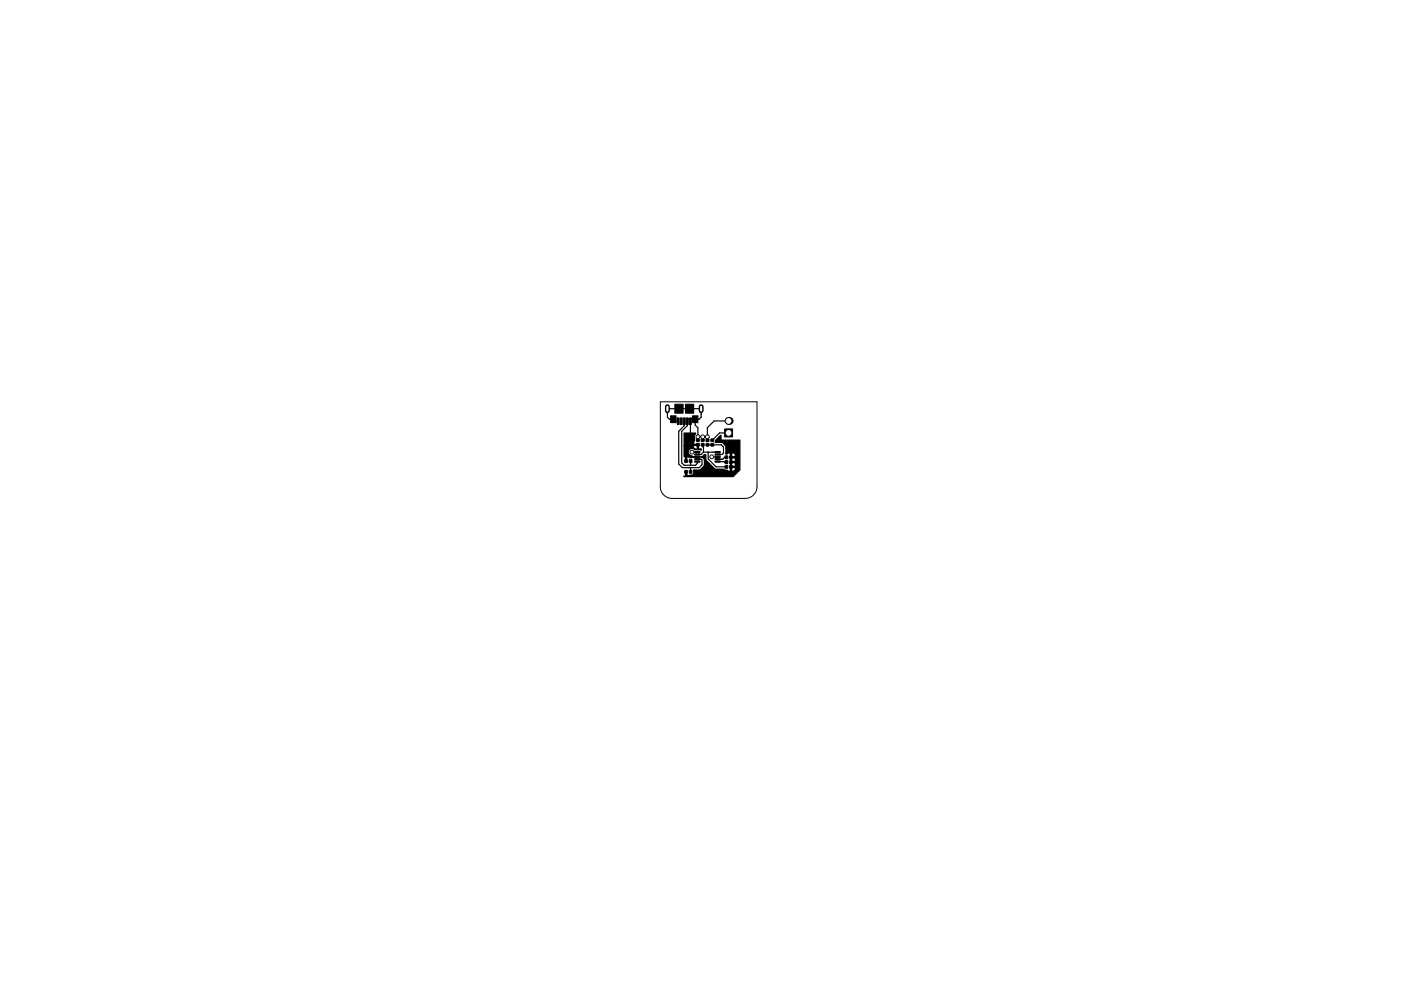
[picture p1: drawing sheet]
<svg xmlns="http://www.w3.org/2000/svg" width="297mm" height="210mm" viewBox="0 0 297 210" stroke-linecap="round" stroke-linejoin="round" font-family="sans-serif">
<path d="M140 85.2h20.5v18a2.5 2.5 0 0 1-2.5 2.5h-15.5a2.5 2.5 0 0 1-2.5-2.5z" fill="none" stroke="#000" stroke-width=".21"/>
<g fill="#000" stroke="#000" stroke-width=".21">
<path d="M142.2 88.2h1.1v1.5h-1.1zM143.6 88.7h.4v1.4h-.4zM144.2 88.7h.4v1.4h-.4zM143.1 85.8h1.7v1.9h-1.7zM144.9 88.7h.4v1.4h-.4zM145.2 97.5l.5 .1v.5h-.5zM145.2 99.8h.5v.6h-.5zM145.5 88.7h.4v1.4h-.4zM146.2 88.7h.4v1.4h-.4zM146.2 97.5l.5 .1v.5h-.5zM146.2 99.8h.5v.6h-.5zM145.3 85.8h1.8v1.9h-1.8z"/>
<path d="M146.8 88.2h1.2v1.5h-1.2zM147.7 93.1h.5v.6h-.5zM147.7 94.1h.5l.1 .5h-.6zM147.3 97.8h1.1v.3h-1.1zM147.3 97.3h1.1v.3h-1.1zM147.3 96.8h1.1v.3h-1.1zM147.3 96.3h1.1v.3h-1.1zM147.3 95.8h1.1v.3h-1.1zM148.7 93.1h.6v.6h-.6zM148.7 94.1h.6v.5h-.6zM149.7 93.1h.6v.6h-.6zM149.7 94.1h.6v.5h-.6z"/>
<path d="M150.7 94.1h.6v.5h-.5zM150.7 93.1h.6v.6h-.6zM151.6 95.8h1.1v.3h-1.1zM151.6 96.3h1.1v.3h-1.1zM151.6 96.8h1.1v.3h-1.1zM151.6 97.3h1.1v.3h-1.1zM151.6 97.8h1.1v.3h-1.1zM153.8 98.8h.5v.5h-.5zM153.8 96.7h.5v.6h-.5zM153.8 97.8h.5v.5h-.5zM154.7 98.8h.5v.5h-.5zM154.7 96.7l.5 .1v.5h-.5z"/>
<path d="M154.7 97.8h.5v.5h-.5zM153.6 91h1.7v1.7h-1.7z"/>
<circle cx="146.7" cy="95.9" r=".4"/>
<circle cx="148" cy="92.7" r=".4"/>
<circle cx="149" cy="92.7" r=".4"/>
<circle cx="150" cy="92.7" r=".4"/>
<circle cx="150.9" cy="96.9" r=".4"/>
</g>
<path d="M141.5 86.3v.8M148.7 86.3v.8" fill="none" stroke="#000" stroke-width="1.1"/>
<circle cx="154.5" cy="89.3" r=".85" fill="#000"/>
<g fill="none" stroke="#000" stroke-width=".25">
<path d="M143.8 89.4h-.6l-.4-.5h-.9l-.4-.4v-1.8h7.2v1.8l-.5 .4h-.8v1.3l.6 .6v2.6M145.1 89.4v.9l-1.2 1.2v7l.8 .7h3.5l.6-.6v-1l-.1-.2h-.8M145.5 94.3l2.5 .1M145.5 96.9h3.4l.6 .6v3.4M145.5 96.9h.1M145.7 90.3l-1.2 1.2v6.7l.5 .5h2.5l.4-.4v-.4M145.7 90.3h.1M145.7 89.4v.9M146.1 99.2h-.1M146.4 89.4v2.6l-.9 .9v4.9M146.4 97.8v.9M146.4 99.2v.9"/>
<path d="M146.7 95.9h.1M146.7 95.9h1.2M148 92.7h.1M148 92.7h2M149 92.7h.1M149 94.4l.2 1.5M149 92.7v.7M149.2 95.9h3M149.2 95.9l-.5 .5h-.8M150 94.4h2.9l.5 .4v1.3l-.3 .3h-.9M150.2 95.9v1.5l1.6 1.6h2.2M150.9 96.9h.1"/>
<path d="M150.9 96.9h1.3M152.2 97.9l1.8 .1M154 97h-.4l-.4 .4h-1M154.5 89.3h-3.1l-1.4 1.4v2.7M154.5 91.9h-1.9l-1.6 1.5M155 97v3.4l-.6 .5h-8.5l-.4-.4v-.4"/>
</g>
<path d="M145 91.9h2.5v.2a.99 .99 0 0 0-.2 1.2l-.3 .8 .2 .1h.9v.9l.2 .2 .3-.1v.3l-1.3-.1a.79 .79 0 0 0-1.3 .2 .79 .79 0 0 0 .7 1.1l.5 .3a1.32 1.32 0 0 1-1.5-.1l-.1 .1v.9l-.3 .1v-1l-.3-.1v-2.2h2v.1a.51 .51 0 0 0 .8 .3v-.6h-.6l-.2 .2h-2zM152.8 92.4l.2 1h3.9v6.3l-1.5 1.4-10.4-.1 .3-.1v-.9h.3v.9l.1 .2 .6-.3a.71 .71 0 0 0 .7-.3 .71 .71 0 0 0 .1-.8h1.3l.8-.7 .2-.4-.1-1.2-.6-.5 .7-.5h.2l.1 1.2 1.9 1.9 1.9 .1 1.2 .4 .2-.2v-.6h.2v.6l.3 .2a.51 .51 0 0 0 .4-.8h-1l.1-1h.2v.7a.48 .48 0 0 0 .7 0 .48 .48 0 0 0 0-.7 .48 .48 0 0 0-.7 0h-.3l.1-1h.2v.7a.48 .48 0 0 0 .7 0 .48 .48 0 0 0 0-.7 .48 .48 0 0 0-.7 0h-.3l.1-1h.2v.7h.7l.1-.2a.5 .5 0 0 0-.2-.5 .5 .5 0 0 0-.6 0l-.5-.1-.4 .2h-.3v-1.7l-.6-.6-.4-.1h-1.3l.1-.5z" fill="#000" stroke="#000" stroke-width=".25"/>
<g fill="#fff" stroke="#fff" stroke-width=".21">
<circle cx="148" cy="92.7" r=".2"/>
<circle cx="149" cy="92.7" r=".2"/>
<circle cx="150" cy="92.7" r=".2"/>
<circle cx="146.7" cy="95.9" r=".2"/>
<circle cx="150.9" cy="96.9" r=".2"/>
<circle cx="158" cy="103.2" r="1.1"/>
<circle cx="142.5" cy="103.2" r="1.1"/>
<circle cx="154.5" cy="91.9" r=".5"/>
<circle cx="154.5" cy="89.3" r=".5"/>
</g>
<path d="M141.5 86.3v.8M148.7 86.3v.8" fill="none" stroke="#fff" stroke-width=".45"/>
</svg>
